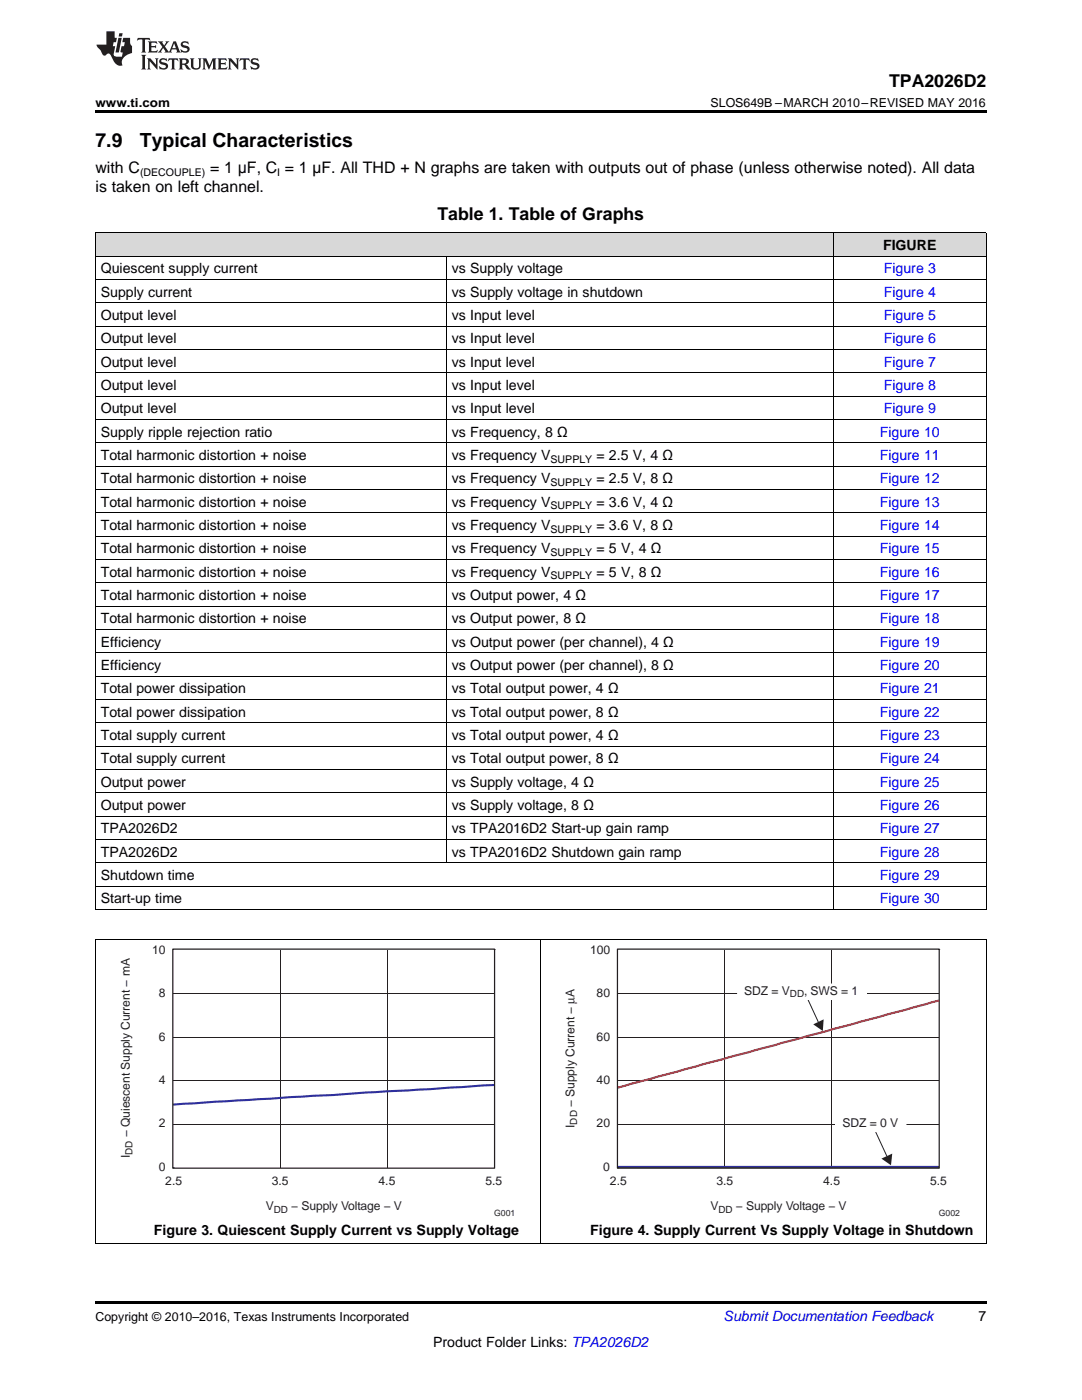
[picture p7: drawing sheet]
<svg xmlns="http://www.w3.org/2000/svg" width="216mm" height="279mm" viewBox="0 0 216 279" stroke-linecap="round" stroke-linejoin="round" font-family="sans-serif">
<defs><g id="words">
<g font-size="3.9">
<text x="19" y="29.3">7.9</text>
<text x="27.9" y="29.3">Typical Characteristics</text>
</g>
<g font-size="3.5">
<text x="177.4" y="17.3">TPA2026D2</text>
<text x="87.3" y="44">Table 1. Table of Graphs</text>
</g>
<g font-size="3.2">
<text x="19" y="34.4">with C</text>
<text x="41.9" y="34.4">= 1 μF, C = 1 µF. All THD + N graphs are taken with outputs out of phase (unless otherwise noted). All data</text>
<text x="19" y="38.3">is taken on left channel.</text>
</g>
<g font-size="2.8">
<text x="176.2" y="49.9">FIGURE</text>
<text x="20.1" y="54.5">Quiescent supply current</text>
<text x="20.1" y="59.2">Supply current</text>
<text x="90.1" y="54.5">vs Supply voltage</text>
<text x="90.1" y="59.2">vs Supply voltage in shutdown</text>
<text x="20.1" y="63.9">Output level</text>
<text x="90.1" y="63.9">vs Input level</text>
<text x="20.1" y="68.5">Output level</text>
<text x="90.1" y="68.5">vs Input level</text>
<text x="20.1" y="73.2">Output level</text>
<text x="20.1" y="77.8">Output level</text>
<text x="90.1" y="73.2">vs Input level</text>
<text x="90.1" y="77.8">vs Input level</text>
<text x="20.1" y="82.5">Output level</text>
<text x="90.1" y="82.5">vs Input level</text>
<text x="20.1" y="87.1">Supply ripple rejection ratio</text>
<text x="90.1" y="87.1">vs Frequency, 8 Ω</text>
<text x="20.1" y="91.8">Total harmonic distortion + noise</text>
<text x="90.1" y="91.8">vs Frequency V</text>
<text x="119" y="91.8">= 2.5 V, 4 Ω</text>
<text x="20.1" y="96.4">Total harmonic distortion + noise</text>
<text x="20.1" y="101.1">Total harmonic distortion + noise</text>
<text x="90.1" y="96.4">vs Frequency V</text>
<text x="90.1" y="101.1">vs Frequency V</text>
<text x="119" y="96.4">= 2.5 V, 8 Ω</text>
<text x="119" y="101.1">= 3.6 V, 4 Ω</text>
<text x="20.1" y="105.8">Total harmonic distortion + noise</text>
<text x="90.1" y="105.8">vs Frequency V</text>
<text x="119" y="105.8">= 3.6 V, 8 Ω</text>
<text x="20.1" y="110.4">Total harmonic distortion + noise</text>
<text x="90.1" y="110.4">vs Frequency V</text>
<text x="119" y="110.4">= 5 V, 4 Ω</text>
<text x="20.1" y="115.1">Total harmonic distortion + noise</text>
<text x="20.1" y="119.7">Total harmonic distortion + noise</text>
<text x="90.1" y="115.1">vs Frequency V</text>
<text x="90.1" y="119.7">vs Output power, 4 Ω</text>
<text x="119" y="115.1">= 5 V, 8 Ω</text>
<text x="20.1" y="124.4">Total harmonic distortion + noise</text>
<text x="90.1" y="124.4">vs Output power, 8 Ω</text>
<text x="20.1" y="129">Efficiency</text>
<text x="90.1" y="129">vs Output power (per channel), 4 Ω</text>
<text x="20.1" y="133.7">Efficiency</text>
<text x="90.1" y="133.7">vs Output power (per channel), 8 Ω</text>
<text x="20.1" y="138.4">Total power dissipation</text>
<text x="20.1" y="143">Total power dissipation</text>
<text x="90.1" y="138.4">vs Total output power, 4 Ω</text>
<text x="90.1" y="143">vs Total output power, 8 Ω</text>
<text x="20.1" y="147.7">Total supply current</text>
<text x="90.1" y="147.7">vs Total output power, 4 Ω</text>
<text x="20.1" y="152.3">Total supply current</text>
<text x="90.1" y="152.3">vs Total output power, 8 Ω</text>
<text x="20.1" y="157">Output power</text>
<text x="20.1" y="161.6">Output power</text>
<text x="90.1" y="157">vs Supply voltage, 4 Ω</text>
<text x="90.1" y="161.6">vs Supply voltage, 8 Ω</text>
<text x="20.1" y="166.3">TPA2026D2</text>
<text x="90.1" y="166.3">vs TPA2016D2 Start-up gain ramp</text>
<text x="20.1" y="171">TPA2026D2</text>
<text x="90.1" y="171">vs TPA2016D2 Shutdown gain ramp</text>
<text x="20.1" y="175.6">Shutdown time</text>
<text x="20.1" y="180.3">Start-up time</text>
<text x="30.7" y="246.4">Figure 3. Quiescent Supply Current vs Supply Voltage</text>
<text x="117.8" y="246.4">Figure 4. Supply Current Vs Supply Voltage in Shutdown</text>
<text x="195.3" y="263.6">7</text>
<text x="86.4" y="268.9">Product Folder Links: TPA2026D2</text>
</g>
<g font-size="2.8" fill="#00f">
<text x="176.4" y="54.5">Figure 3</text>
<text x="176.4" y="59.2">Figure 4</text>
<text x="176.4" y="63.9">Figure 5</text>
<text x="176.4" y="68.5">Figure 6</text>
<text x="176.4" y="73.2">Figure 7</text>
<text x="176.4" y="77.8">Figure 8</text>
<text x="176.4" y="82.5">Figure 9</text>
<text x="175.5" y="87.1">Figure 10</text>
<text x="175.5" y="91.8">Figure 11</text>
<text x="175.5" y="96.4">Figure 12</text>
<text x="175.5" y="101.1">Figure 13</text>
<text x="175.5" y="105.8">Figure 14</text>
<text x="175.5" y="110.4">Figure 15</text>
<text x="175.5" y="115.1">Figure 16</text>
<text x="175.5" y="119.7">Figure 17</text>
<text x="175.5" y="124.4">Figure 18</text>
<text x="175.5" y="129">Figure 19</text>
<text x="175.5" y="133.7">Figure 20</text>
<text x="175.5" y="138.4">Figure 21</text>
<text x="175.5" y="143">Figure 22</text>
<text x="175.5" y="147.7">Figure 23</text>
<text x="175.5" y="152.3">Figure 24</text>
<text x="175.5" y="157">Figure 25</text>
<text x="175.5" y="161.6">Figure 26</text>
<text x="175.5" y="166.3">Figure 27</text>
<text x="175.5" y="171">Figure 28</text>
<text x="175.5" y="175.6">Figure 29</text>
<text x="175.5" y="180.3">Figure 30</text>
</g>
<text font-size="2.8" fill="#0000c8" x="144.4" y="263.6">Submit Documentation Feedback</text>
<g font-size="2.5">
<text x="19" y="21.4">www.ti.com</text>
<text x="141.8" y="21.4">SLOS649B –MARCH 2010–REVISED MAY 2016</text>
<text x="19" y="263.6">Copyright © 2010–2016, Texas Instruments Incorporated</text>
</g>
<g font-size="2.4" fill="#231f20">
<text x="30.3" y="190.3">10</text>
<text x="117.7" y="190.3">100</text>
<text x="31.7" y="199">8</text>
<text x="119.1" y="199">80</text>
<text x="148.5" y="198.5">SDZ = V</text>
<text x="160.4" y="198.5">, SWS = 1</text>
<text x="31.7" y="207.7">6</text>
<text x="119.1" y="207.7">60</text>
<text x="31.7" y="216.3">4</text>
<text x="114.7" y="220.9" transform="rotate(-90 114.7 220.9)">− Supply Current − µA</text>
<text x="119.1" y="216.3">40</text>
<text x="25.9" y="227" transform="rotate(-90 25.9 227)">− Quiescent Supply Current − mA</text>
<text x="31.7" y="225">2</text>
<text x="114.7" y="225.1" transform="rotate(-90 114.7 225.1)">I</text>
<text x="119.1" y="225">20</text>
<text x="168.1" y="224.9">SDZ = 0 V</text>
<text x="25.9" y="231.1" transform="rotate(-90 25.9 231.1)">I</text>
<text x="31.7" y="233.6">0</text>
<text x="120.4" y="233.6">0</text>
<text x="33" y="236.5">2.5</text>
<text x="54.2" y="236.5">3.5</text>
<text x="75.5" y="236.5">4.5</text>
<text x="96.9" y="236.5">5.5</text>
<text x="121.7" y="236.5">2.5</text>
<text x="142.9" y="236.5">3.5</text>
<text x="164.3" y="236.5">4.5</text>
<text x="185.6" y="236.5">5.5</text>
<text x="53.1" y="241.5">V</text>
<text x="58.1" y="241.5">− Supply Voltage − V</text>
<text x="141.8" y="241.5">V</text>
<text x="146.8" y="241.5">− Supply Voltage − V</text>
</g>
<g font-size="2.1">
<text x="27.9" y="35.1">(DECOUPLE)</text>
<text x="55.3" y="35.1">I</text>
<text x="109.9" y="92.4">SUPPLY</text>
<text x="109.9" y="97">SUPPLY</text>
<text x="109.9" y="101.7">SUPPLY</text>
<text x="109.9" y="106.3">SUPPLY</text>
<text x="109.9" y="111">SUPPLY</text>
<text x="109.9" y="115.6">SUPPLY</text>
</g>
<g font-size="2" fill="#231f20">
<text x="157.6" y="199">DD</text>
<text x="115.2" y="224.4" transform="rotate(-90 115.2 224.4)">DD</text>
<text x="26.4" y="230.5" transform="rotate(-90 26.4 230.5)">DD</text>
<text x="54.6" y="242">DD</text>
<text x="143.4" y="242">DD</text>
</g>
<g font-size="1.7" fill="#231f20">
<text x="98.6" y="242.7">G001</text>
<text x="187.3" y="242.7">G002</text>
</g>
</g></defs>
<g fill="#d8d8d8">
<path d="M19 46.5h70.1v4.7h-70.1z"/>
<path d="M89.1 46.5h77.2v4.7h-77.2z"/>
<path d="M166.3 46.5h30.5v4.7h-30.5z"/>
</g>
<path d="M19 259.7h177.8v.5h-177.8z" fill="#000"/>
<path d="M19.1 187.5v60.6M107.9 187.5v60.6M196.8 187.5v60.6M19 248.1h177.8" fill="none" stroke="#000" stroke-width=".2"/>
<g fill="none" stroke="#231f20" stroke-width=".2">
<path d="M34.6 198.3h64M55.9 189.6v43.4M77.2 189.6v43.4M98.6 189.5h.1M123.4 198.3h63.9M144.6 189.6v43.4M166 189.6v43.4M187.3 189.5h.1M34.6 215.7h64M34.6 207h64M123.4 215.7h63.9M123.4 207h63.9"/>
<path d="M34.6 233h.1M34.6 224.4h64M123.3 233h.1M123.4 224.4h63.9"/>
</g>
<path d="M98.5 216.5l-63.9 3.9M123.4 232.9h63.8" fill="none" stroke="#2e3092" stroke-width=".41"/>
<path d="M34.5 189.4h64.2v43.7h-64.2zM123.2 189.4h64.2v43.7h-64.2z" fill="none" stroke="#231f20" stroke-width=".25"/>
<path d="M187.2 199.7l-63.8 17.3" fill="none" stroke="#ee1d23" stroke-width=".41"/>
<path d="M175.9 231.2l2.1-1-.2 2.4z" fill="#231f20"/>
<path d="M174 224.3l3 6.4" fill="none" stroke="#231f20" stroke-width=".2"/>
<path d="M166.8 222.8h14v3h-14z" fill="#fff"/>
<path d="M166.8 222.8h14v3h-14z" fill="none" stroke="#fff" stroke-width=".2"/>
<path d="M162.3 204.4l2-1-.1 2.4z" fill="#231f20"/>
<path d="M160.3 197.5l3 6.4" fill="none" stroke="#231f20" stroke-width=".2"/>
<path d="M147.2 196.4h25.7v3.1h-25.7z" fill="#fff"/>
<path d="M147.2 196.4h25.7v3.1h-25.7z" fill="none" stroke="#fff" stroke-width=".2"/>
<g fill="none" stroke="#000" stroke-width=".2">
<path d="M19 55.8h177.8M19 51.1h177.8M19 46.4h177.8M19.1 46.5v135M89 51.1v121.1M166.2 46.5v135M196.8 46.5v135M19 79h177.8M19 74.4h177.8M19 69.7h177.8M19 65.1h177.8M19 60.4h177.8"/>
<path d="M19 97.7h177.8M19 93h177.8M19 88.4h177.8M19 83.7h177.8M19 116.3h177.8M19 111.6h177.8M19 107h177.8M19 102.3h177.8M19 139.6h177.8M19 134.9h177.8M19 130.3h177.8M19 125.6h177.8"/>
<path d="M19 120.9h177.8M19 158.2h177.8M19 153.5h177.8M19 148.9h177.8M19 144.2h177.8M19 176.8h177.8M19 172.2h177.8M19 167.5h177.8M19 162.9h177.8M19 187.5h177.8M19 181.5h177.8"/>
</g>
<path d="M19 22h177.8v.5h-177.8zM19 181.5h.2zM166.2 181.5h.1zM196.7 181.5h.1z" fill="#000"/>
<g fill="#231f20">
<path d="M27.5 7.6l-.1 .5 .4-.2h.6v.1v2.1l-.2 .4h1l-.3-.4v-2.1l.1-.1h.5l.5 .2-.2-.5zM29.5 8.3l.2 .3v1.5l-.2 .4h1.8l.2-.6a1.04 1.04 0 0 1-1.3 .2v-.7h.6l.3 .2v-.6l-.3 .2h-.6v-.6l.8-.1 .4 .3-.2-.5zM31.5 8.3l.9 1.1-.9 1.1h.8l-.2-.2 .5-.7 .4 .7-.2 .2h1.5l-.1-.2 .1-.4h.9l.1 .4-.2 .2h1l-.3-.3-.7-1.9h-.5l-.9 2-.8-1 .9-1h-.8l.1 .3-.3 .5-.4-.6 .2-.2zM34.7 8.6l.4 1h-.7zM36.3 8.4a.63 .63 0 0 0-.2 .7 .63 .63 0 0 0 .6 .4l.6 .2 .1 .2a.75 .75 0 0 1-.7 .4 .75 .75 0 0 1-.6-.5l.1 .7 .1-.1a1.11 1.11 0 0 0 1.5-.6 1.13 1.13 0 0 0-1.2-.8l-.1-.4a1.04 1.04 0 0 1 1.2 .2l-.2-.5-.1 .1-.5-.2zM28.2 10.9l.2 .4v2.2l-.2 .4h1l-.3-.4v-2.2l.3-.4zM29.3 11.6l.3 .4v1.5l-.3 .4h.8l-.2-.4v-1.3l1.5 1.7v-1.9l.2-.4h-.7l.2 .4v.9l-1.1-1.3zM32 11.8a.62 .62 0 0 0-.2 .7 .62 .62 0 0 0 .6 .4l.6 .1 .1 .3a.76 .76 0 0 1-.7 .3 .76 .76 0 0 1-.6-.4l.1 .7 .1-.1a1.11 1.11 0 0 0 1.5-.6 1.13 1.13 0 0 0-1.2-.8l-.1-.4a1.04 1.04 0 0 1 1.2 .2l-.2-.6-.1 .1-.5-.1zM33.7 11.6l-.2 .6a.61 .61 0 0 1 .8-.3v1.6l-.2 .4h.9l-.2-.4v-1.6a.63 .63 0 0 1 .8 .3l-.2-.6zM35.6 11.6l.3 .4v1.5l-.3 .4h1l-.2-.2v-.8l.5 .2a.76 .76 0 0 0 1.2 .7l-1-1a.58 .58 0 0 0 .6-.5 .58 .58 0 0 0-.5-.6zM36.4 11.9h.1a.45 .45 0 0 1 .5 .1 .45 .45 0 0 1 .1 .5l-.7 .2zM37.9 11.6l.2 .2a2.17 2.17 0 0 0 .3 1.9 .99 .99 0 0 0 1.6-.6v-1.1l.2-.4h-.7l.2 .2a1.92 1.92 0 0 1-.2 1.8 .6 .6 0 0 1-.9-.5v-1.1l.2-.4zM40.4 11.6l.2 .4v1.5l-.2 .4h.7l-.2-.4v-1.4l.8 1.8 .8-1.8v1.4l-.2 .4h.9l-.2-.4v-1.5l.2-.4h-.8l-.6 1.5-.6-1.5zM43.4 11.6l.2 .4v1.5l-.2 .4h1.8l.2-.6a1.04 1.04 0 0 1-1.3 .1v-.6h.5l.4 .2v-.6l-.4 .2h-.5v-.7h.8l.3 .3-.1-.6zM45.5 11.6l.2 .4v1.5l-.2 .4h.7l-.2-.4v-1.3l1.5 1.7v-1.9l.2-.4h-.7l.2 .4v.9l-1.1-1.3zM47.9 11.6l-.1 .6a.61 .61 0 0 1 .8-.3v1.6l-.3 .4h1l-.3-.4 .1-1.6a.63 .63 0 0 1 .7 .3l-.1-.6zM50.2 11.8a.62 .62 0 0 0-.2 .7 .62 .62 0 0 0 .6 .4l.6 .1 .2 .3a.76 .76 0 0 1-.8 .3 .76 .76 0 0 1-.6-.4l.1 .7 .2-.1a1.11 1.11 0 0 0 1.5-.6 1.13 1.13 0 0 0-1.3-.8l-.1-.4a1.04 1.04 0 0 1 1.2 .2l-.1-.6-.2 .1-.5-.1z"/>
<path d="M21.2 6.3v2.6h-1.9l.1 .4 .7 .9a.91 .91 0 0 0 1 .8 .56 .56 0 0 1 .5-.3 .56 .56 0 0 1 .5 .3l.4 .8a1.53 1.53 0 0 0 1.9 1.2 1.54 1.54 0 0 1 1-2.1l.9-.3v-1.4a1.52 1.52 0 0 1-.3-1.6h-1.4l-.2 .8h.5l-.2 .8h-.4l-.2 1v.2l.4 .1-.2 .8a1.93 1.93 0 0 1-1.6-.3l.3-1.8h-.5l.2-.8h.4l.2-.8h-.4v-1.3zM23.6 7.6l-.6 2.9h.7l.6-2.9zM23.8 6.6l-.1 .7h.6l.2-.7z"/>
</g>
<use href="#words"/>
</svg>
